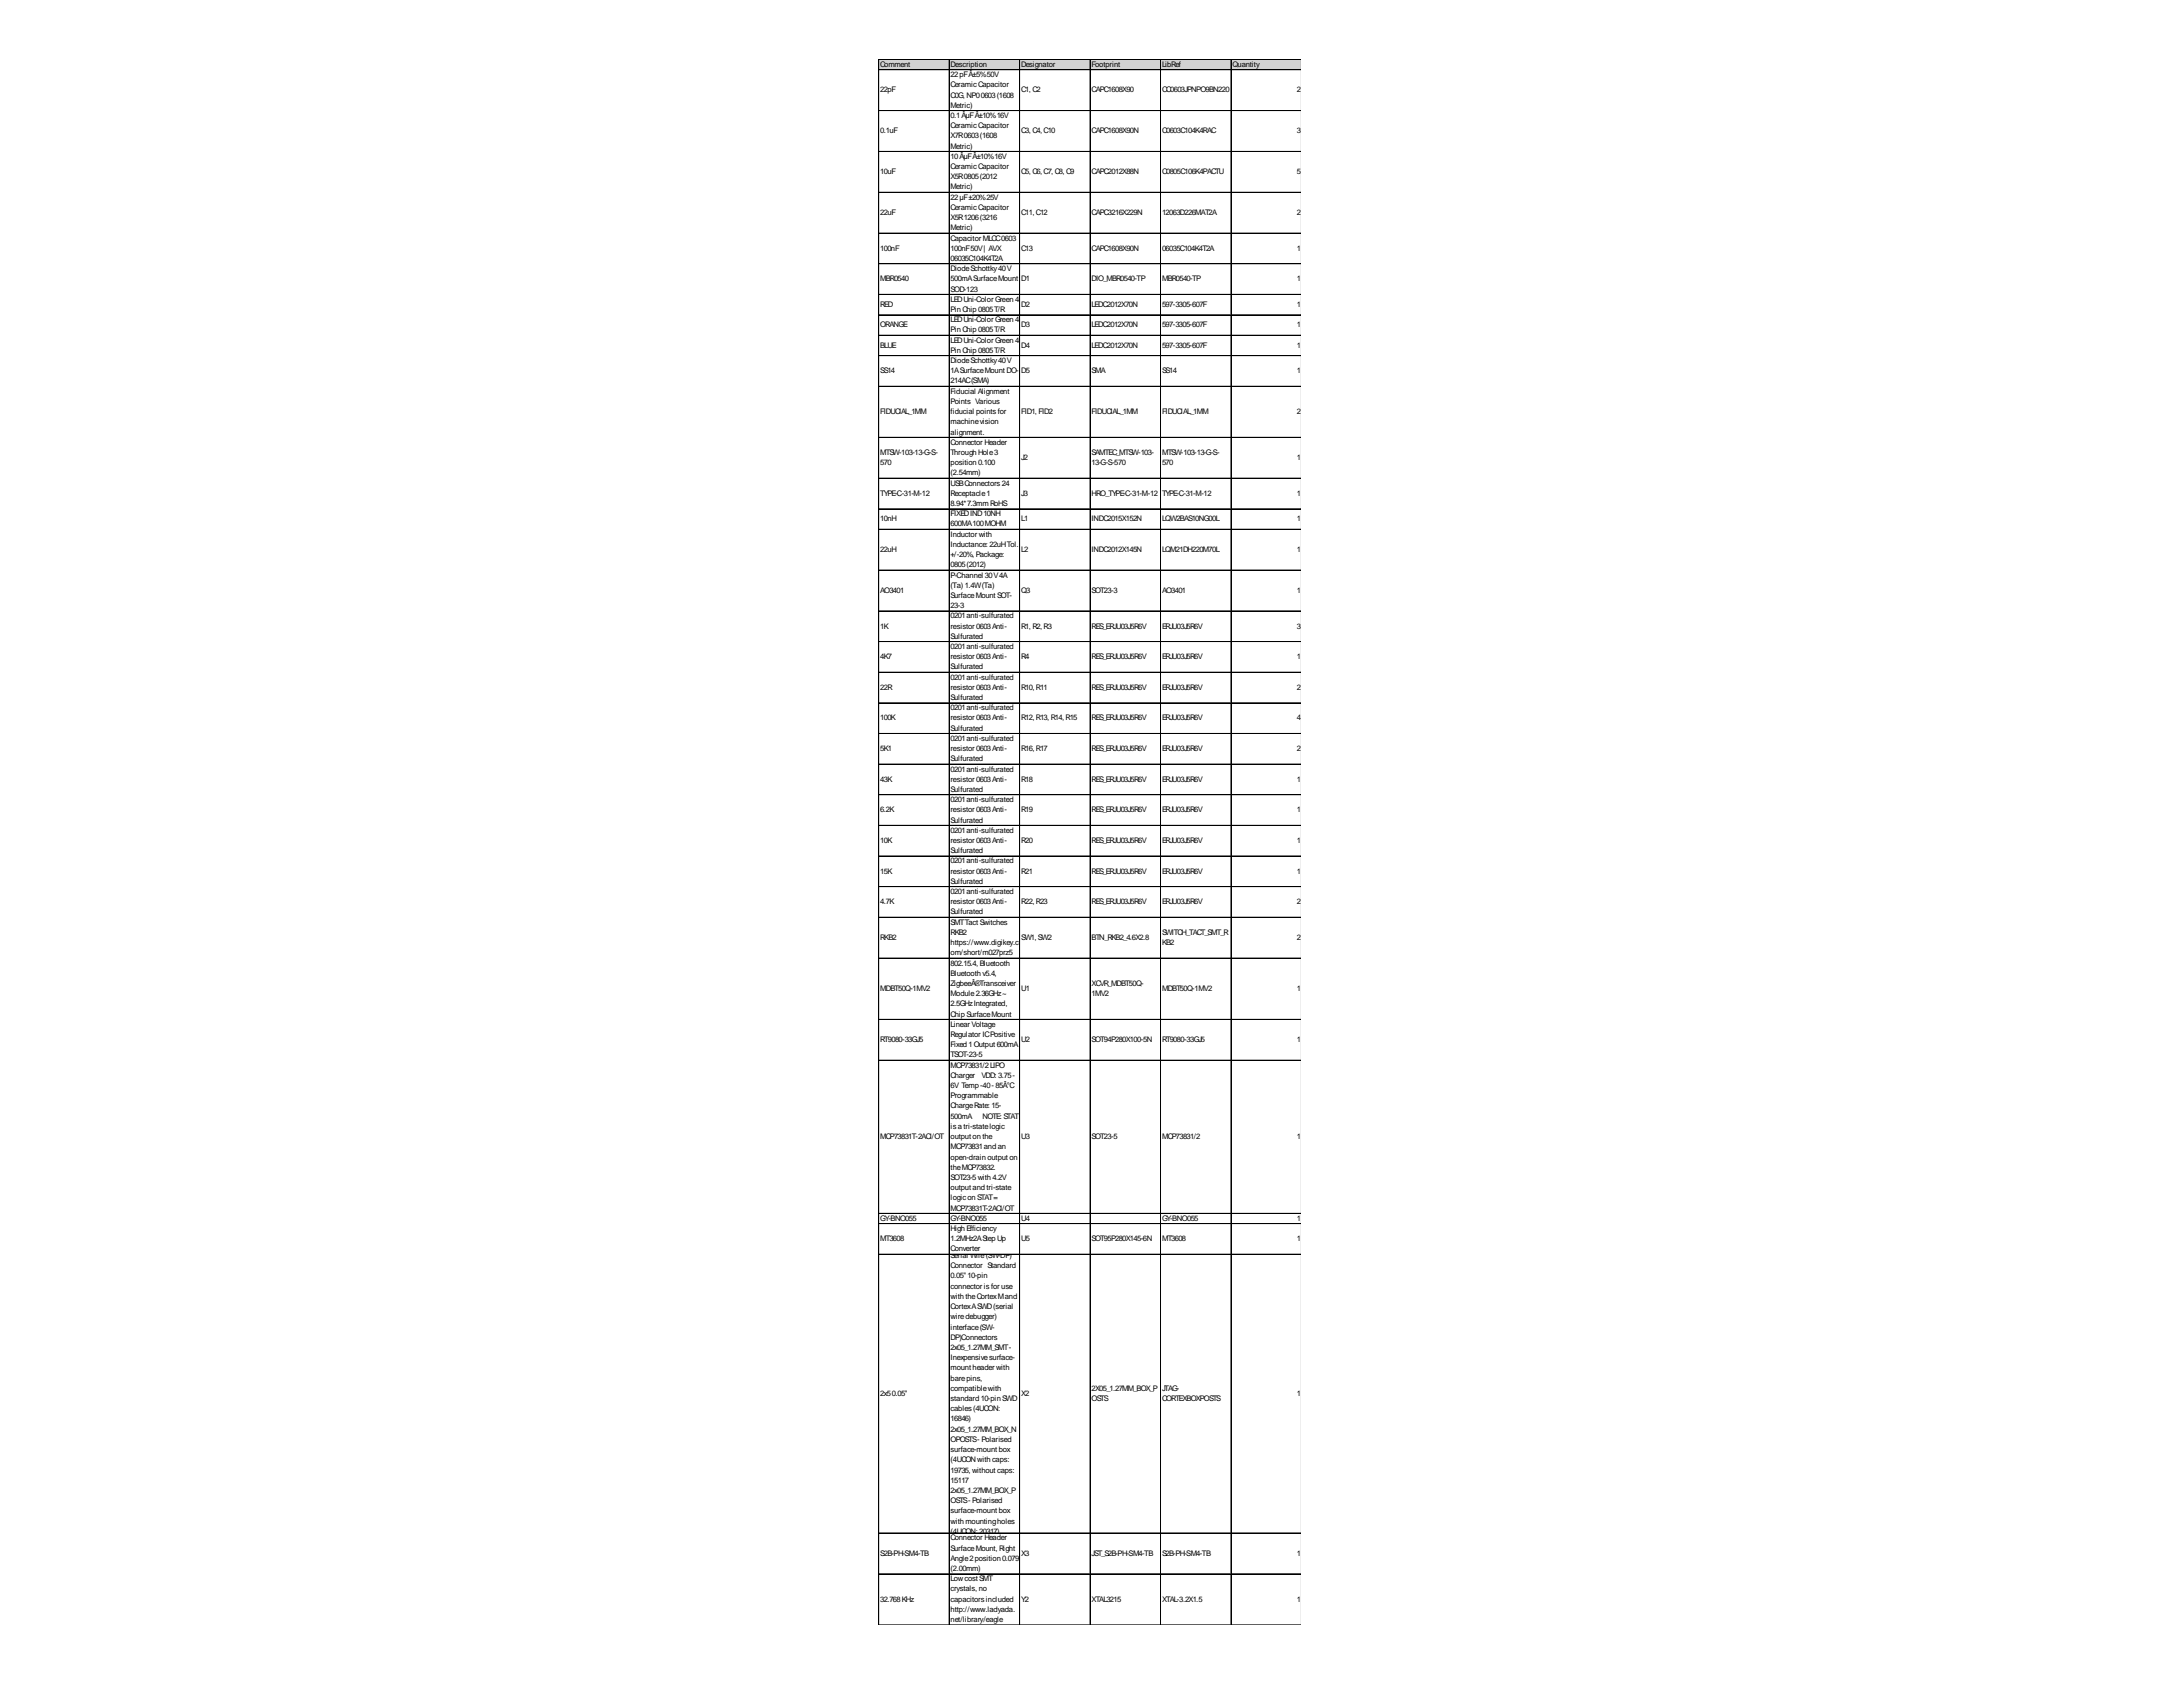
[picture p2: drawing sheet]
<svg xmlns="http://www.w3.org/2000/svg" width="279mm" height="216mm" viewBox="0 0 279 216" stroke-linecap="round" stroke-linejoin="round" font-family="sans-serif">
<defs><g id="words">
<g font-size="1">
<text x="112.7" y="8.6">Comment</text>
<text x="112.7" y="11.8">22pF</text>
<text x="121.7" y="8.6">Description</text>
<text x="121.7" y="9.9">22pFÂ±5%50V</text>
<text x="121.7" y="11.2">CeramicCapacitor</text>
<text x="130.7" y="8.6">Designator</text>
<text x="130.7" y="11.8">C1, C2</text>
<text x="139.7" y="8.6">Footprint</text>
<text x="139.7" y="11.8">CAPC1608X90</text>
<text x="148.7" y="8.6">LibRef</text>
<text x="148.7" y="11.8">CC0603JPNPO9BN220</text>
<text x="157.7" y="8.6">Quantity</text>
<text x="166" y="11.8">2</text>
<text x="112.7" y="17.1">0.1uF</text>
<text x="121.7" y="12.5">C0G, NP00603(1608</text>
<text x="121.7" y="13.8">Metric)</text>
<text x="121.7" y="15.1">0.1ÂµFÂ±10%16V</text>
<text x="121.7" y="16.4">CeramicCapacitor</text>
<text x="121.7" y="17.7">X7R0603(1608</text>
<text x="130.7" y="17.1">C3, C4, C10</text>
<text x="139.7" y="17.1">CAPC1608X90N</text>
<text x="148.7" y="17.1">C0603C104K4RAC</text>
<text x="166" y="17.1">3</text>
<text x="112.7" y="22.3">10uF</text>
<text x="121.7" y="19">Metric)</text>
<text x="121.7" y="20.3">10ÂµFÂ±10%16V</text>
<text x="121.7" y="21.6">CeramicCapacitor</text>
<text x="121.7" y="22.9">X5R0805(2012</text>
<text x="130.7" y="22.3">C5, C6, C7, C8, C9</text>
<text x="139.7" y="22.3">CAPC2012X88N</text>
<text x="148.7" y="22.3">C0805C106K4PACTU</text>
<text x="166" y="22.3">5</text>
<text x="112.7" y="27.5">22uF</text>
<text x="121.7" y="24.3">Metric)</text>
<text x="121.7" y="25.6">22µF±20%25V</text>
<text x="121.7" y="26.9">CeramicCapacitor</text>
<text x="121.7" y="28.2">X5R1206(3216</text>
<text x="121.7" y="29.5">Metric)</text>
<text x="130.7" y="27.5">C11, C12</text>
<text x="139.7" y="27.5">CAPC3216X229N</text>
<text x="148.7" y="27.5">12063D226MAT2A</text>
<text x="166" y="27.5">2</text>
<text x="112.7" y="32.1">100nF</text>
<text x="121.7" y="30.8">Capacitor MLCC0603</text>
<text x="121.7" y="32.1">100nF50V| AVX</text>
<text x="121.7" y="33.4">06035C104K4T2A</text>
<text x="121.7" y="34.7">DiodeSchottky40V</text>
<text x="130.7" y="32.1">C13</text>
<text x="139.7" y="32.1">CAPC1608X90N</text>
<text x="148.7" y="32.1">06035C104K4T2A</text>
<text x="166" y="32.1">1</text>
<text x="112.7" y="36">MBR0540</text>
<text x="112.7" y="39.3">RED</text>
<text x="112.7" y="41.9">ORANGE</text>
<text x="121.7" y="36">500mASurfaceMount</text>
<text x="121.7" y="37.3">SOD-123</text>
<text x="121.7" y="38.6">LEDUni-Color Green 4-</text>
<text x="121.7" y="39.9">Pin Chip 0805T/R</text>
<text x="121.7" y="41.2">LEDUni-Color Green 4-</text>
<text x="130.7" y="36">D1</text>
<text x="130.7" y="39.3">D2</text>
<text x="130.7" y="41.9">D3</text>
<text x="139.7" y="36">DIO_MBR0540-TP</text>
<text x="139.7" y="39.3">LEDC2012X70N</text>
<text x="139.7" y="41.9">LEDC2012X70N</text>
<text x="148.7" y="36">MBR0540-TP</text>
<text x="148.7" y="39.3">597-3305-607F</text>
<text x="148.7" y="41.9">597-3305-607F</text>
<text x="166" y="36">1</text>
<text x="166" y="39.3">1</text>
<text x="166" y="41.9">1</text>
<text x="112.7" y="44.5">BLUE</text>
<text x="112.7" y="47.8">SS14</text>
<text x="121.7" y="42.5">Pin Chip 0805T/R</text>
<text x="121.7" y="43.9">LEDUni-Color Green 4-</text>
<text x="121.7" y="45.2">Pin Chip 0805T/R</text>
<text x="121.7" y="46.5">DiodeSchottky40V</text>
<text x="121.7" y="47.8">1ASurfaceMount DO-</text>
<text x="130.7" y="44.5">D4</text>
<text x="130.7" y="47.8">D5</text>
<text x="139.7" y="44.5">LEDC2012X70N</text>
<text x="139.7" y="47.8">SMA</text>
<text x="148.7" y="44.5">597-3305-607F</text>
<text x="148.7" y="47.8">SS14</text>
<text x="166" y="44.5">1</text>
<text x="166" y="47.8">1</text>
<text x="112.7" y="53">FIDUCIAL_1MM</text>
<text x="121.7" y="49.1">214AC(SMA)</text>
<text x="121.7" y="50.4">Fiducial Alignment</text>
<text x="121.7" y="51.7">Points Various</text>
<text x="121.7" y="53">fiducial pointsfor</text>
<text x="130.7" y="53">FID1, FID2</text>
<text x="139.7" y="53">FIDUCIAL_1MM</text>
<text x="148.7" y="53">FIDUCIAL_1MM</text>
<text x="166" y="53">2</text>
<text x="112.7" y="58.2">MTSW-103-13-G-S-</text>
<text x="112.7" y="59.5">570</text>
<text x="121.7" y="54.3">machinevision</text>
<text x="121.7" y="55.6">alignment.</text>
<text x="121.7" y="56.9">Connector Header</text>
<text x="121.7" y="58.2">Through Hole3</text>
<text x="121.7" y="59.5">position 0.100</text>
<text x="130.7" y="58.9">J2</text>
<text x="139.7" y="58.2">SAMTEC_MTSW-103-</text>
<text x="139.7" y="59.5">13-G-S-570</text>
<text x="148.7" y="58.2">MTSW-103-13-G-S-</text>
<text x="148.7" y="59.5">570</text>
<text x="166" y="58.9">1</text>
<text x="112.7" y="63.5">TYPE-C-31-M-12</text>
<text x="121.7" y="60.8">(2.54mm)</text>
<text x="121.7" y="62.1">USBConnectors 24</text>
<text x="121.7" y="63.5">Receptacle1</text>
<text x="121.7" y="64.8">8.94*7.3mmRoHS</text>
<text x="130.7" y="63.5">J3</text>
<text x="139.7" y="63.5">HRO_TYPE-C-31-M-12</text>
<text x="148.7" y="63.5">TYPE-C-31-M-12</text>
<text x="166" y="63.5">1</text>
<text x="112.7" y="66.7">10nH</text>
<text x="112.7" y="70.6">22uH</text>
<text x="121.7" y="66.1">FIXEDIND10NH</text>
<text x="121.7" y="67.4">600MA100MOHM</text>
<text x="121.7" y="68.7">Inductor with</text>
<text x="121.7" y="70">Inductance: 22uHTol.</text>
<text x="121.7" y="71.3">+/-20%, Package:</text>
<text x="130.7" y="66.7">L1</text>
<text x="130.7" y="70.6">L2</text>
<text x="139.7" y="66.7">INDC2015X152N</text>
<text x="139.7" y="70.6">INDC2012X145N</text>
<text x="148.7" y="66.7">LQW2BAS10NG00L</text>
<text x="148.7" y="70.6">LQM21DH220M70L</text>
<text x="166" y="66.7">1</text>
<text x="166" y="70.6">1</text>
<text x="112.7" y="75.9">AO3401</text>
<text x="121.7" y="72.6">0805(2012)</text>
<text x="121.7" y="73.9">P-Channel 30V4A</text>
<text x="121.7" y="75.2">(Ta) 1.4W(Ta)</text>
<text x="121.7" y="76.5">SurfaceMount SOT-</text>
<text x="121.7" y="77.8">23-3</text>
<text x="130.7" y="75.9">Q3</text>
<text x="139.7" y="75.9">SOT23-3</text>
<text x="148.7" y="75.9">AO3401</text>
<text x="166" y="75.9">1</text>
<text x="112.7" y="80.4">1K</text>
<text x="121.7" y="79.1">0201anti-sulfurated</text>
<text x="121.7" y="80.4">resistor 0603Anti-</text>
<text x="121.7" y="81.7">Sulfurated</text>
<text x="121.7" y="83.1">0201anti-sulfurated</text>
<text x="130.7" y="80.4">R1, R2, R3</text>
<text x="139.7" y="80.4">RES_ERJU03J5R6V</text>
<text x="148.7" y="80.4">ERJU03J5R6V</text>
<text x="166" y="80.4">3</text>
<text x="112.7" y="84.4">4K7</text>
<text x="112.7" y="88.3">22R</text>
<text x="121.7" y="84.4">resistor 0603Anti-</text>
<text x="121.7" y="85.7">Sulfurated</text>
<text x="121.7" y="87">0201anti-sulfurated</text>
<text x="121.7" y="88.3">resistor 0603Anti-</text>
<text x="121.7" y="89.6">Sulfurated</text>
<text x="130.7" y="84.4">R4</text>
<text x="130.7" y="88.3">R10, R11</text>
<text x="139.7" y="84.4">RES_ERJU03J5R6V</text>
<text x="139.7" y="88.3">RES_ERJU03J5R6V</text>
<text x="148.7" y="84.4">ERJU03J5R6V</text>
<text x="148.7" y="88.3">ERJU03J5R6V</text>
<text x="166" y="84.4">1</text>
<text x="166" y="88.3">2</text>
<text x="112.7" y="92.2">100K</text>
<text x="121.7" y="90.9">0201anti-sulfurated</text>
<text x="121.7" y="92.2">resistor 0603Anti-</text>
<text x="121.7" y="93.5">Sulfurated</text>
<text x="121.7" y="94.8">0201anti-sulfurated</text>
<text x="130.7" y="92.2">R12, R13, R14, R15</text>
<text x="139.7" y="92.2">RES_ERJU03J5R6V</text>
<text x="148.7" y="92.2">ERJU03J5R6V</text>
<text x="166" y="92.2">4</text>
<text x="112.7" y="96.1">5K1</text>
<text x="112.7" y="100">43K</text>
<text x="121.7" y="96.1">resistor 0603Anti-</text>
<text x="121.7" y="97.4">Sulfurated</text>
<text x="121.7" y="98.7">0201anti-sulfurated</text>
<text x="121.7" y="100">resistor 0603Anti-</text>
<text x="121.7" y="101.4">Sulfurated</text>
<text x="130.7" y="96.1">R16, R17</text>
<text x="130.7" y="100">R18</text>
<text x="139.7" y="96.1">RES_ERJU03J5R6V</text>
<text x="139.7" y="100">RES_ERJU03J5R6V</text>
<text x="148.7" y="96.1">ERJU03J5R6V</text>
<text x="148.7" y="100">ERJU03J5R6V</text>
<text x="166" y="96.1">2</text>
<text x="166" y="100">1</text>
<text x="112.7" y="104">6.2K</text>
<text x="112.7" y="107.9">10K</text>
<text x="121.7" y="102.7">0201anti-sulfurated</text>
<text x="121.7" y="104">resistor 0603Anti-</text>
<text x="121.7" y="105.3">Sulfurated</text>
<text x="121.7" y="106.6">0201anti-sulfurated</text>
<text x="121.7" y="107.9">resistor 0603Anti-</text>
<text x="130.7" y="104">R19</text>
<text x="130.7" y="107.9">R20</text>
<text x="139.7" y="104">RES_ERJU03J5R6V</text>
<text x="139.7" y="107.9">RES_ERJU03J5R6V</text>
<text x="148.7" y="104">ERJU03J5R6V</text>
<text x="148.7" y="107.9">ERJU03J5R6V</text>
<text x="166" y="104">1</text>
<text x="166" y="107.9">1</text>
<text x="112.7" y="111.8">15K</text>
<text x="121.7" y="109.2">Sulfurated</text>
<text x="121.7" y="110.5">0201anti-sulfurated</text>
<text x="121.7" y="111.8">resistor 0603Anti-</text>
<text x="121.7" y="113.1">Sulfurated</text>
<text x="130.7" y="111.8">R21</text>
<text x="139.7" y="111.8">RES_ERJU03J5R6V</text>
<text x="148.7" y="111.8">ERJU03J5R6V</text>
<text x="166" y="111.8">1</text>
<text x="112.7" y="115.7">4.7K</text>
<text x="121.7" y="114.4">0201anti-sulfurated</text>
<text x="121.7" y="115.7">resistor 0603Anti-</text>
<text x="121.7" y="117">Sulfurated</text>
<text x="121.7" y="118.3">SMTTact Switches</text>
<text x="121.7" y="119.6">RKB2</text>
<text x="130.7" y="115.7">R22, R23</text>
<text x="139.7" y="115.7">RES_ERJU03J5R6V</text>
<text x="148.7" y="115.7">ERJU03J5R6V</text>
<text x="148.7" y="119.6">SWITCH_TACT_SMT_R</text>
<text x="166" y="115.7">2</text>
<text x="112.7" y="120.3">RKB2</text>
<text x="121.7" y="121">https://www.digikey.c</text>
<text x="121.7" y="122.3">om/short/m027prz5</text>
<text x="121.7" y="123.6">802.15.4, Bluetooth</text>
<text x="121.7" y="124.9">Bluetooth v5.4,</text>
<text x="130.7" y="120.3">SW1, SW2</text>
<text x="139.7" y="120.3">BTN_RKB2_4.6X2.8</text>
<text x="148.7" y="121">KB2</text>
<text x="166" y="120.3">2</text>
<text x="112.7" y="126.8">MDBT50Q-1MV2</text>
<text x="121.7" y="126.2">ZigbeeÂ®Transceiver</text>
<text x="121.7" y="127.5">Module2.36GHz~</text>
<text x="121.7" y="128.8">2.5GHzIntegrated,</text>
<text x="121.7" y="130.1">Chip SurfaceMount</text>
<text x="121.7" y="131.4">Linear Voltage</text>
<text x="130.7" y="126.8">U1</text>
<text x="139.7" y="126.2">XCVR_MDBT50Q-</text>
<text x="139.7" y="127.5">1MV2</text>
<text x="148.7" y="126.8">MDBT50Q-1MV2</text>
<text x="166" y="126.8">1</text>
<text x="112.7" y="133.4">RT9080-33GJ5</text>
<text x="121.7" y="132.7">Regulator ICPositive</text>
<text x="121.7" y="134">Fixed 1Output 600mA</text>
<text x="121.7" y="135.3">TSOT-23-5</text>
<text x="121.7" y="136.6">MCP73831/2LIPO</text>
<text x="121.7" y="137.9">Charger</text>
<text x="125.6" y="137.9">VDD: 3.75-</text>
<text x="130.7" y="133.4">U2</text>
<text x="139.7" y="133.4">SOT94P280X100-5N</text>
<text x="148.7" y="133.4">RT9080-33GJ5</text>
<text x="166" y="133.4">1</text>
<text x="121.7" y="139.2">6V Temp -40- 85Â°C</text>
<text x="121.7" y="140.6">Programmable</text>
<text x="121.7" y="141.9">ChargeRate: 15-</text>
<text x="121.7" y="143.2">500mA</text>
<text x="125.7" y="143.2">NOTE: STAT</text>
<text x="112.7" y="145.8">MCP73831T-2ACI/OT</text>
<text x="121.7" y="144.5">isa tri-statelogic</text>
<text x="121.7" y="145.8">output on the</text>
<text x="121.7" y="147.1">MCP73831and an</text>
<text x="121.7" y="148.4">open-drain output on</text>
<text x="121.7" y="149.7">theMCP73832.</text>
<text x="130.7" y="145.8">U3</text>
<text x="139.7" y="145.8">SOT23-5</text>
<text x="148.7" y="145.8">MCP73831/2</text>
<text x="166" y="145.8">1</text>
<text x="121.7" y="151">SOT23-5with 4.2V</text>
<text x="121.7" y="152.3">output and tri-state</text>
<text x="121.7" y="153.6">logicon STAT=</text>
<text x="121.7" y="154.9">MCP73831T-2ACI/OT</text>
<text x="112.7" y="156.2">GY-BNO055</text>
<text x="112.7" y="158.9">MT3608</text>
<text x="121.7" y="156.2">GY-BNO055</text>
<text x="121.7" y="157.5">High Efficiency</text>
<text x="121.7" y="158.9">1.2MHz2AStep Up</text>
<text x="121.7" y="160.2">Converter</text>
<text x="121.7" y="161">Serial Wire(SW-DP)</text>
<text x="130.7" y="156.2">U4</text>
<text x="130.7" y="158.9">U5</text>
<text x="139.7" y="158.9">SOT95P280X145-6N</text>
<text x="148.7" y="156.2">GY-BNO055</text>
<text x="148.7" y="158.9">MT3608</text>
<text x="166" y="156.2">1</text>
<text x="166" y="158.9">1</text>
<text x="121.7" y="162.3">Connector Standard</text>
<text x="121.7" y="163.6">0.05&quot; 10-pin</text>
<text x="121.7" y="164.9">connector isfor use</text>
<text x="121.7" y="166.2">with theCortexMand</text>
<text x="121.7" y="167.5">CortexASWD(serial</text>
<text x="121.7" y="168.8">wiredebugger)</text>
<text x="121.7" y="170.2">interface(SW-</text>
<text x="121.7" y="171.5">DP)Connectors</text>
<text x="121.7" y="172.8">2x05_1.27MM_SMT-</text>
<text x="112.7" y="178.6">2x50.05&quot;</text>
<text x="121.7" y="174.1">Inexpensivesurface-</text>
<text x="121.7" y="175.4">mount header with</text>
<text x="121.7" y="176.7">barepins,</text>
<text x="121.7" y="178">compatiblewith</text>
<text x="121.7" y="179.3">standard 10-pin SWD</text>
<text x="130.7" y="178.6">X2</text>
<text x="139.7" y="178">2X05_1.27MM_BOX_P</text>
<text x="139.7" y="179.3">OSTS</text>
<text x="148.7" y="178">JTAG-</text>
<text x="148.7" y="179.3">CORTEXBOXPOSTS</text>
<text x="166" y="178.6">1</text>
<text x="121.7" y="180.6">cables(4UCON:</text>
<text x="121.7" y="181.9">16846)</text>
<text x="121.7" y="183.2">2x05_1.27MM_BOX_N</text>
<text x="121.7" y="184.5">OPOSTS- Polarised</text>
<text x="121.7" y="185.8">surface-mount box</text>
<text x="121.7" y="187.1">(4UCONwith caps:</text>
<text x="121.7" y="188.4">19735, without caps:</text>
<text x="121.7" y="189.8">15117</text>
<text x="121.7" y="191.1">2x05_1.27MM_BOX_P</text>
<text x="121.7" y="192.4">OSTS- Polarised</text>
<text x="121.7" y="193.7">surface-mount box</text>
<text x="121.7" y="195">with mountingholes</text>
<text x="121.7" y="196.3">(4UCON: 20317)</text>
<text x="121.7" y="197.1">Connector Header</text>
<text x="112.7" y="199.1">S2B-PH-SM4-TB</text>
<text x="121.7" y="198.4">SurfaceMount, Right</text>
<text x="121.7" y="199.8">Angle2position 0.079</text>
<text x="121.7" y="201.1">(2.00mm)</text>
<text x="121.7" y="202.4">Lowcost SMT</text>
<text x="121.7" y="203.7">crystals, no</text>
<text x="130.7" y="199.1">X3</text>
<text x="139.7" y="199.1">JST_S2B-PH-SM4-TB</text>
<text x="148.7" y="199.1">S2B-PH-SM4-TB</text>
<text x="166" y="199.1">1</text>
<text x="112.7" y="205">32.768KHz</text>
<text x="121.7" y="205">capacitors included</text>
<text x="121.7" y="206.3">http://www.ladyada.</text>
<text x="121.7" y="207.6">net/library/eagle</text>
<text x="130.7" y="205">Y2</text>
<text x="139.7" y="205">XTAL3215</text>
<text x="148.7" y="205">XTAL-3.2X1.5</text>
<text x="166" y="205">1</text>
</g>
</g></defs>
<path d="M112.5 7.6h54.1v1.4h-54.1z" fill="#d3d3d3"/>
<g fill="none" stroke="#000" stroke-width=".13">
<path d="M112.5 7.6v200.3M112.5 7.6h54.1M112.5 8.9h54.1M112.5 9h54.1M112.5 14.2h54.1M112.5 19.4h54.1M121.5 7.7v200.2M130.5 7.7v200.2M139.5 7.7v200.2M148.5 7.7v200.2M148.6 7.7v200.2M157.6 7.7v200.2"/>
<path d="M112.5 24.6h54.1M112.5 29.8h54.1M112.5 29.9h54.1M112.5 33.8h54.1M112.5 37.7h54.1M112.5 40.3h54.1M112.5 42.9h54.1M112.5 45.5h54.1M112.5 49.4h54.1M112.5 49.5h54.1M112.5 56h54.1M112.5 61.2h54.1"/>
<path d="M112.5 65.1h54.1M112.5 67.7h54.1M112.5 67.8h54.1M112.5 73h54.1M112.5 78.2h54.1M112.5 82.1h54.1M112.5 86h54.1M112.5 86.1h54.1M112.5 89.9h54.1M112.5 90h54.1M112.5 93.9h54.1M112.5 97.8h54.1"/>
<path d="M112.5 101.7h54.1M112.5 105.6h54.1M112.5 105.7h54.1M112.5 109.5h54.1M112.5 109.6h54.1M112.5 113.5h54.1M112.5 117.4h54.1M112.5 122.6h54.1M112.5 130.5h54.1M112.5 135.7h54.1M112.5 155.3h54.1M112.5 156.6h54.1"/>
<path d="M112.5 160.5h54.1M112.5 196.2h54.1M112.5 201.4h54.1"/>
</g>
<use href="#words"/>
</svg>
